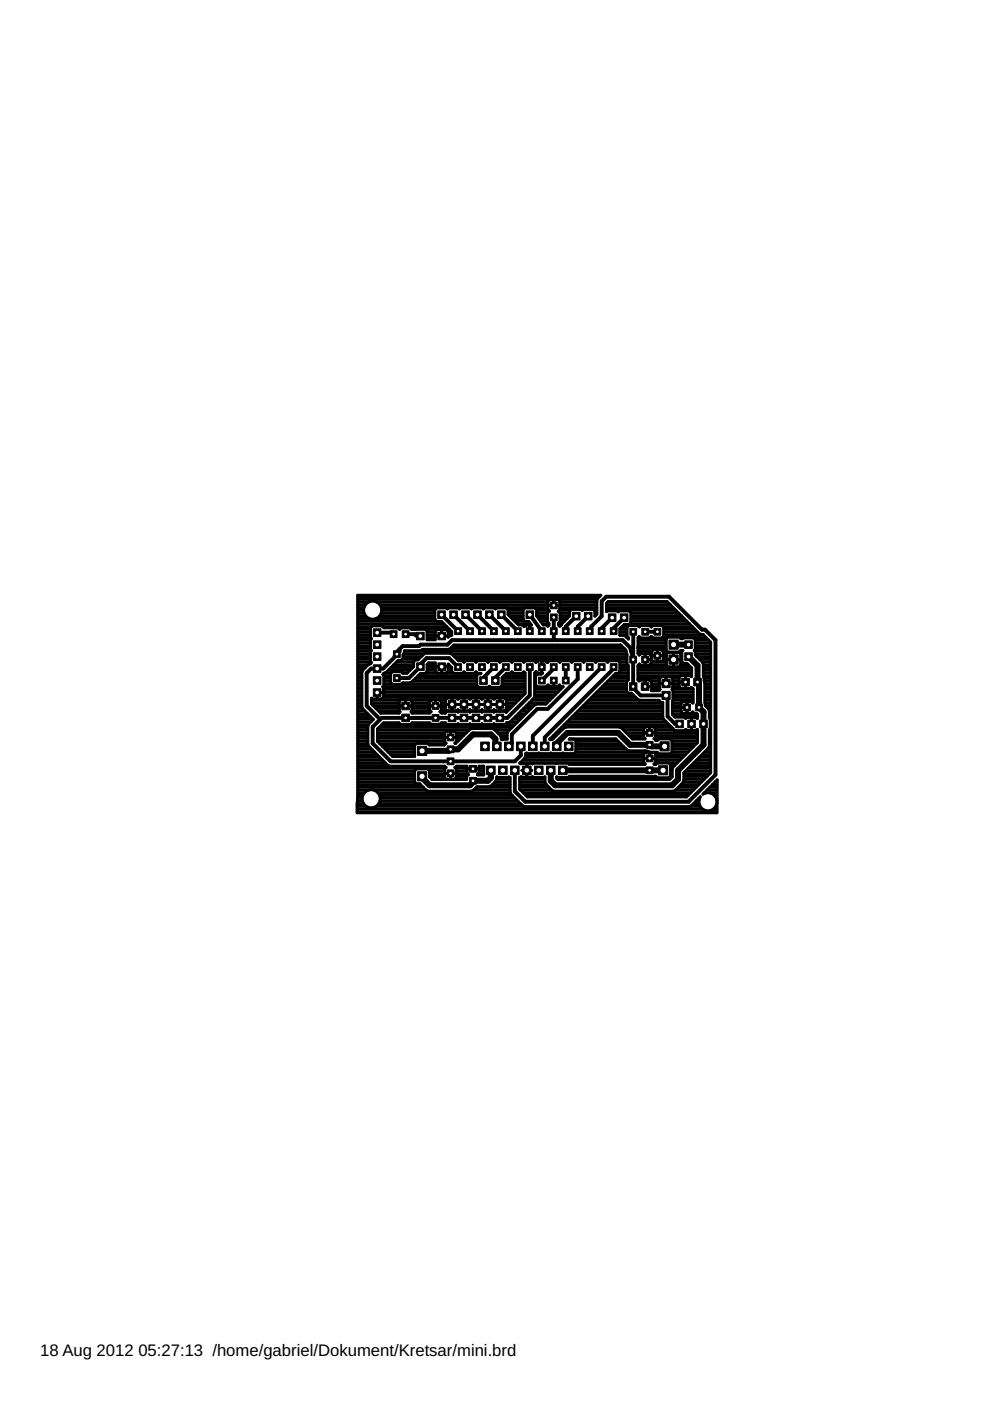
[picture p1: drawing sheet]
<svg xmlns="http://www.w3.org/2000/svg" width="210mm" height="297mm" viewBox="0 0 210 297" stroke-linecap="round" stroke-linejoin="round" font-family="sans-serif">
<defs><g id="words">
<g font-size="3.5">
<text x="8.5" y="287.5">18 Aug 2012</text>
<text x="29.3" y="287.5">05:27:13 /home/gabriel/Dokument/Kretsar/mini.brd</text>
</g>
</g></defs>
<g fill="none" stroke="#000" stroke-width=".83">
<path d="M80 134.1h3.1l.4 .4M84.1 138.9l-2.9 2.9h-2.5l-1 .9v7l2.9 2.8M84.7 137.6v.5l-1.1 1.1M86 134.5h1.9l.3 .3h1M89.1 134.9h.1M93.6 130.3l3.5 3.5M96.2 130.3l3.5 3.5M98.7 130.3l3.5 3.5M101.2 130.3l3.5 3.5M103.8 130.3l3.5 3.5M106.3 130.3l3.5 3.5M112.3 130.3l2.6 3.5v.3"/>
<path d="M117.4 131v4.4l.3 .3h14.3l1.6 1.6 .6 2.5M117.4 135.7h-21.6l-.9 1h-5.7l-.3 .3h-3.5l-1.6 1.6v.3M117.7 133.8h-.6l.3 .3M122.2 130.6l-2.2 2.3v.9M124.7 130.6l-2.2 2.3v.9M125 133.8l.3-.3v-.6l2.3-2.3v-3.1l.9-1h13.4l6.9 7h.7l2.2 2.2v28.6l-5.7 5.7h-34.6l-2.2-2.2v-4.5M129.8 131l-2.2 2.2v.6M132.3 131l-2.2 2.2v.6M134.2 139.8v6.1l1.6 1.5h5.7v4.5l1.6 1.6h1.3M134.3 133.9l-.1 5.9M134.3 139.5l-.1 .3M136.8 133.9h2.6"/>
<path d="M97.1 141.4l-1.9-1.9h-4.8l-1.3 1.3v.6l-2.4 2.4h-2.6M104.7 141.4l-2.2 2.3v.6M106 152.2l.3 .3h-.3M107.3 141.4l-2.3 2.3v.6M112.6 141.1l-.3 .3v6l-4.7 4.8h-26.7l-1.9 1.9v3.5l3.8 3.8h26.4l1.2-1.3v-1.9M117.4 141.4v.4l-2.5 2.5M120 141.4v3.2M122.5 141.4v2.6l-6.4 6.3h-2.2l-5.4 5.4v1.9l-.6 .6M127.6 141.4l-14.6 14.6v2.2M130.1 141.4v.4l-14.6 14.5v1.9"/>
</g>
<g fill="none" stroke="#000" stroke-width=".61">
<path d="M75.8 131.7h17.8l2.2 2.2v.8l-.5 .2-.3 .2v-1.1l-.3-.5h-1.9l-.5 .3v1.9h-1.7v-1.9l-.4-.4M75.8 127.1h50.8M75.8 133.4h2.7M75.8 139.8h2.7M75.8 139.2h2.7M75.8 138.6h2.7M75.8 138h2.8M75.8 137.5h2.7M75.8 136.9h2.7M75.8 136.3h2.7M75.8 135.7h2.7M75.8 135.2h2.7"/>
<path d="M75.8 134.6h2.7M75.8 134h2.7M75.8 132.9h3M75.8 132.3h18.3M75.8 131.1h2.5M75.8 130.5h1.7M75.8 130h1.4M75.8 129.4h1.3M75.8 128.8h1.4M75.8 128.2h1.6M75.8 127.7h2.4M75.8 126.5h51.3"/>
<path d="M79.8 131.1h12.4M79.9 127.7h36.3M80.5 130.5h11.7M80.6 128.2h35.6M80.8 130h11.4M80.9 128.8h35.3M80.9 129.4h11.3M81.2 132.9h13.5M81.4 133.1l-.4-.4h-2.1l-.4 .4v2.1l.3 .2-.3 .2v2.1l.3 .2-.3 .2v2.2l.3 .2-.7 .4-1.2 1.2-.2 .4v7.4l.2 .3 2.3 2.3-1.1 1-.1 .4v3.9l.1 .4 4.2 4.1 .3 .1h11.7l.3 .3M81.4 133.1h.1M81.4 133.1h3l.3 .3M84.7 133.4h.1"/>
<path d="M84.7 133.4l.3-.3h2l.2 .3h8.1M85.3 139.8h3.5M85.4 139.2h3.9M85.6 138.6h4.4M85.7 138l-.3 .8v.8l-.3 .4h-.7l-2.6 2.6-.4 .1-.2 .3 .2 .2v2.2l-.2 .2 .1 .3v1.9l-.4 .4h-1.8l-.3-.2v1.3l1.9 1.9h3.9l.2-.3-.2-.3v-1.8l.3-.4M85.7 138h3.3l.6-.3h5.5l.4-.2 .7-.8h35.4l1.1 1.1 .2 1.1M85.7 138h47.1M90.6 135.2h1.7M90.6 134.6h1.7M90.6 134h1.7M92.3 134.9h2.7M92.5 131.7l-.3-.3v-2.1l.3-.4h2.2l.2 .2 .2-.2h2.1l.2 .2 .2-.2h2.2l.2 .2 .2-.2h2.1l.2 .2 .2-.2h2.1l.2 .2 .2-.2h2.2l.3 .4v1l2.2 2.2h.9l.3 .4"/>
<path d="M93.6 133.5v1.4M93.6 134.6h.1M93.6 134h.1M95 134.6h.8M95 134h.8M95.5 137.5h36.9M95.7 138.6h37.2M95.7 137.2v.1M96.1 136.9h35.7M96.3 139.2h36.6M96.9 139.8h36M107.7 130h3.2"/>
<path d="M107.7 129.4h3.2M108 130.5h2.9M108.5 131.1h2.4M109.1 131.7h3l.6 .8h-1.2l-.4 .4M109.7 132.3h2.8M111.1 132.9h.1M112.3 132.5l.1 1.3M112.3 133.4h.1M112.3 132.9h.1M113.7 130.6v-1.3l-.3-.4h-2.1l-.4 .4v2.1l.4 .3M113.7 130.5h2.4M113.7 130h2.4"/>
<path d="M113.7 129.4h2.5M114.2 131.1h1.9M114.6 131.7h1.5M115 132.3h1.4M116.2 128.4h2.5M116.6 127.1l-.4 .5v1.6l.3 .4-.4 .3v2l.3 .3v.3l-.3 .3-.3-.3h-.6l-1.5-1.9M117.4 127.1v1.3M117.4 128.2h.1M117.4 127.7h.1M118.2 127.1l.5 .5-.1 1.8M118.4 129.6h.1M118.4 129.6l.3 .3v2l-.3 .3v.3l.3 .3 .3-.3"/>
<path d="M118.4 132.3h.7M118.6 129.4l-.2 .2M118.6 129.4h2.3M118.7 128.8h7.9M118.7 128.2h7.9M118.7 127.7h7.9M118.7 131.7h1M118.7 131.1h1.6M118.7 130.5h2.1M118.7 130h2.1M119 132.5h.1M119 132.5l1.8-1.9v-1l.3-.4h2.1l.2 .2 .3-.2h2.1l.3 .4v1l.5-.4v-2.9l.8-1.1h-51.6v42.8l-.1 1.4"/>
<path d="M123.4 129.4h.1M125.9 129.4h.7M126.1 130.5h.1M126.1 130h.5M128.6 129.4h14.7M128.6 128.8h14.1M128.6 128.2h13.6M128.8 127.7h12.8M131.4 133.4h1.5M131.4 134.6h1.5M131.4 134h1.5M131.9 132.9h1.2"/>
<path d="M132.9 135.1l.3 .4v-.3l-.3-.3v-1.9l.4-.4h1.9l.3 .3 .3-.3h2l.3 .3 .3-.3h2l.3 .4v1.9l-.3 .4h-2l-.3-.3-.3 .3h-2l-.3-.4-.2 .3v2.3M132.9 135.1l-.7-.4h-.8v-1.4l1-.9h1l.4-.4v-2.1l-.4-.4h-2.1l-.2 .3-.2-.3h-2.2l-.1 .2v-1.8l.3-.4h12.5l6.9 6.8 .8 .2 1.6 1.6v27.8l-5.1 5.1h-33.8l-1.6-1.7v-2.5l.3-.1h2.4l.2 .1 2.4-.1v1.1M132.9 135.2h.3M132.9 138.9v1.9l.3 .3v3M132.9 138.9h.1M133.5 132.3h12.7M133.8 131.7h11.8M133.8 131.1h11.2M133.8 130.5h10.7M133.8 130h10.1M135.3 138h2.9M135.3 137.5h.1"/>
<path d="M135.3 137.5v1.1l.3 .3M135.3 137.1h.1M135.3 137.5h5.9M135.3 136.9h5.9M135.3 136.3h5.9M135.3 135.7h5.9M135.3 138.6h.5M135.3 135.2h.4M135.4 132.9h.2M135.6 138.9h.1M136.8 138.6v2.5M136.8 139.8h1.2"/>
<path d="M136.8 139.8h.1M136.8 139.2h.1M136.8 138.6h.1M137.7 138.6l.3 .5-.1 1.8-.3 .2h-1.6l-.4-.3M137.7 138.6h-1.7l-.4 .3M137.7 138.6h.4M137.8 135.2h.5M138 132.9h.2M138 139.8h.1M138 139.2h.1M138.1 139h2.6M138.3 137.9l1.9-.1 .3 .2 .2 1.8-.3 .4-1.8 .1-.4-.2-.1-.3v-1.6z"/>
<path d="M139.4 137.8v2.5M139.4 139.8h.1M139.4 139.2h.1M139.4 138.6h.1M139.4 138h.1M140.4 135.2h1.1M140.6 132.9h6.2M140.6 138h.8M140.7 139.8h.6M140.7 139.2h.6M140.7 138.6h.6M140.7 133.4h6.6"/>
<path d="M140.7 134.6h8.4M140.7 134h7.2M141.3 139.9h3v1.1l-.5 .4-2.2-.1-.3-.4zM141.4 138.5l.4-.2 2.2 .1 .3 .4v1h-3zM142.8 138.3v3.1M142.8 139.8h.1M142.8 139.2h.1M142.8 138.6h.1M144.1 135.2h5.6M144.2 138h.5M144.3 138.6h.3M144.3 139.8h.3"/>
<path d="M144.3 139.2h.3M144.7 137.9h-.3l-.4 .3h-2.4l-.4-.3v-2.5l.4-.3h2.4l.4 .3h.3l.2-.1h2.1l.4 .3v2.1l-.2 .2 .2 .2v.8l1.5 1.5 .2 .5v2.5l.2 .2 .1 1.1v4.2l.1 .7 .7 .6 .2 .5v1.6l.2 .1v2.2l-.2 .1v3.5l-.2 .4-5.2 5.2v1.7a6.1 6.1 0 0 1-2.3 2.2h-25.2a4.5 4.5 0 0 1-2-1.9M144.7 137.9h.1M144.8 137.9l-.2 .2v2.2l.3 .3h.7l1 1v1.8l-.4-.2h-1.7l-.3 .2-.2 .3v1.9l.5 .4h1.7l.4-.2 .4 .2-.1 3M147.3 138h3.4M147.4 138.6h3.3M147.4 137.5h3.3M147.4 136.9h3.3M147.4 136.3h3.3M147.4 135.7h2.9M147.7 139.2h3M148.3 139.8h2.4"/>
<path d="M75.8 151.3h2.2M75.8 145.6h.9M75.8 148.4h.9M75.8 155.4h2.2M75.8 150.7h1.6M75.8 160h4.2M75.8 159.4h3.6M75.8 158.8h3M75.8 158.3h2.4M75.8 157.7h2.2M75.8 157.1h2.2M75.8 156.5h2.2"/>
<path d="M75.8 156h2.2M75.8 154.8h2.2M75.8 154.2h2.2M75.8 153.6h2.3M75.8 153.1h2.8M75.8 152.5h3.3M75.8 151.9h2.7M75.8 150.2h1.1M75.8 149.6h.9M75.8 149h.9M75.8 147.9h.9M75.8 147.3h.9"/>
<path d="M75.8 146.7h.9M75.8 146.1h.9M75.8 145h.9M75.8 144.4h.9M75.8 143.8h.9M75.8 143.3h.9M75.8 142.7h.9M75.8 142.1h1.1M75.8 141.5h1.7M75.8 140.9h2.3M75.8 140.4h2.8M78.8 148.4h6"/>
<path d="M78.8 149h5.8M79.1 149.6h5.5M79.7 150.2h4.9M80 147.9h.1M80 147.3h.1M80 155.4h14.3M80 157.1h14.3M80 156.5h14.3M80 156h14.3M80 154.8h19.4M80.3 150.7h4.4M80.3 154.2h28.3"/>
<path d="M80.5 157.7h7.7M80.9 153.6h28.3M81.1 158.3h6.8M81.2 145.6h20.1M81.3 147.9h29.2M81.3 146.8h-1.3v1.4M81.3 147.3h29.8M81.3 146.7h30M81.3 146.1h30M81.4 145h1.7M81.4 144.4h1.4M81.4 143.8h1.4"/>
<path d="M81.4 143.3h1.4M81.6 142.7h1.3M81.7 158.8h6.2M82.3 159.4h5.6M82.3 142.1h4.7M82.8 160h5.1M82.9 141.5h4.6M83.5 140.9h4.2M84.1 140.4h3.6M84.6 149.7h2.8M84.9 148.4l.2-.1h1.8l.2 .1M85.2 145h15.9"/>
<path d="M85.3 142.7h1.1M86 148.4h.1M86 148.3v1.4M86 149.6h.1M86 149h.1M87.1 148.4l.3 .4v1.8l-.3 .3 .3 .3h3.7l.3-.3M87.2 148.4h4.2M87.3 150.7h3.9M87.4 150.2h3.7M87.4 149.6h3.7M87.4 149h3.7M87.5 144.4h13.6"/>
<path d="M87.6 144.3v.1M88.1 143.8h13M88.6 143.3h12.5M90.3 142.7h2.3M90.6 142.1h1.7M90.6 141.5h1.7M90.6 140.9h1.7M90.8 157.7h3.6M91.1 149.7h2.5M91.4 150.9h.1M91.4 148.4h1.7l.4 .2 .1 .3v1.6l-.3 .4M91.4 148.4l-.3 .5v1.6l.3 .4"/>
<path d="M92.3 141.4h2.7M92.4 148.4v1.3M92.4 149.6h.1M92.4 149h.1M93.3 150.9h.1M93.3 148.4h1.2M93.5 150.7h14.1M93.6 150.2h.9M93.6 149.6h.9M93.6 149h.9M93.6 141.4v1.3M93.6 142.7h.1"/>
<path d="M93.6 142.1h.1M93.6 141.5h.1M94.3 157.1v-1.7l.4-.3h1.6l.4 .2 .1 .3v1.5M94.3 156.3h2.5M94.3 157.1l.3 .5M94.5 149.4h12.9M94.6 157.6h.1M94.7 142.7h1.4M95 142.1h.8M95 141.5h.8M95 140.9h.2M95.5 155.1v1.3"/>
<path d="M95.5 155.4h.1M95.5 156h.1M95.8 141.5v.9l.3 .3h2l.3-.3 .3 .3h1.9l.3-.3 .3 .3h.8l-.6 .2-.3 .3v2.2l.3 .3h2.2l.2-.2 .2 .2h2.1l.3-.3v-1.7l1-1h.8l.3-.3 .3 .3h2l.3-.3 .2 .3v4.3l-4 4.1-.2-.3h-2.2l-.2 .2-.2-.2h-2.1l-.2 .2-.2-.2h-2.2l-.1 .2-.3-.2h-2.1l-.2 .2-.2-.2h-2.1l-.4 .4h-.8l-.3-.3M95.8 141.5l-.8-.7v1.4l-.2 .4-2.2 .1-.3-.5v-1.7h-1.4l-.3 .3v1.6l-.4 .4h-1l-1.6 1.5M95.8 148v2.7M95.8 148.4h.1M95.8 150.2h.1M95.8 149.6h.1M95.8 149h.1M96.5 157.6h.1M96.6 157.6h.1M96.7 150.7l.4-.2 .4 .2"/>
<path d="M96.7 155.4h2.1M96.8 157.1l-.3 .5M96.8 157.1h.3M96.8 156.5h.9M96.8 156h1.5M97.1 148.2l-.4-.2h-1.7l-.4 .2-.1 2 .1 .3 .4 .2M97.1 148.2l.4-.2h1.8l.4 .2M97.1 148.2h.1M98.1 142.7h.5M98.3 140.4h.1M98.4 148v2.7M98.4 148.4h.1"/>
<path d="M98.4 150.2h.1M98.4 149.6h.1M98.4 149h.1M99.3 150.7l.4-.2 .3 .2M99.7 148.2l.3-.2h1.8l.4 .2M99.7 148.2h.1M100.7 142.7h.5M100.9 140.4h.1M100.9 148v2.7M100.9 148.4h.1M100.9 150.2h.1M100.9 149.6h.1"/>
<path d="M100.9 149h.1M101.8 150.7l.4-.2 .4 .2M102.2 148.2l.4-.2h1.7l.4 .2M102.2 148.2h.1M103.4 140.4h.1M103.4 148v2.7M103.4 148.4h.1M103.4 150.2h.1M103.4 149.6h.1M103.4 149h.1M103.7 145.6h.1M104.3 150.7l.4-.2 .4 .2"/>
<path d="M104.7 148.2l.4-.2h1.8l.4 .2 .1 2-.3 .4-.2 .1M104.7 148.2h.1M104.9 154.8h3.1M105.5 155.4h2.1M105.9 140.4h.1M106 148v2.7M106 148.4h.1M106 150.2h.1M106 149.6h.1M106 149h.1M106.1 156l-1.3-1.3-.5-.2h-4.3l-.4 .2-3 2.9M106.1 156h1.4"/>
<path d="M106.2 145.6h5.1M106.3 156.5h1.2M106.4 145h4.9M106.4 144.4h4.9M106.4 143.8h4.9M106.9 143.3h4.4M107.4 148.4h2.5M107.4 150.2h.8M107.4 149.6h1.4M107.4 149h1.9M108.2 153.1h1.5M108.3 142.7h.5"/>
<path d="M108.5 140.4h.1M108.7 152.5h1.6M109.3 151.9h1.6M109.9 151.3h1.6M110.5 150.7h1.6M110.8 142.7h.5M111 140.4h.1M111 150.2h1.6M111.4 160h25.1M111.6 149.6h1.6M112.2 149h3.8M112.8 148.4h3.8"/>
<path d="M113.3 147.9h3.9M113.3 145.6h.6M113.3 147.3h4.4M113.3 146.7h5M113.3 146.1h5.6M113.3 145h.3M113.3 144.4h.3M113.3 143.8h.3M113.3 143.3h.3M113.4 142.7h.6M113.6 140.4h.1M113.6 142.4l-.3 .3v5l-.1 .3-5.1 5.1-.7 .1-.3 .4h-2.2l-.2-.2-.2 .2h-2.1l-.2-.2-.2 .2h-2.2l-.1-.2-.3 .2h-2.1l-.2-.2-.2 .2h-2.1l-.4-.4h-.8l-.3 .3h-1.9l-.3-.3h-3.7l-.4 .4h-2.1l-.3-.4h-3.3l-1.3 1.3v2.7l3.2 3.2h4.7v-2.4l.4-.4h2.4l.3 .4h3.2l.4-.4"/>
<path d="M113.6 140.5h.1M113.6 142.4h.1M113.6 142.4l.5 .3h.9l-.2 .3h-.9l-.3 .3v1.9l.3 .4h1.9l.4-.4M113.6 140.5l-.3-.4h-1.9l-.3 .3-.3-.3h-2l-.3 .3-.3-.3h-1.9l-.3 .3-.3-.3h-1.9l-.4 .3-.3-.3h-1.9l-.3 .3-.3-.3h-1.9l-.3 .3-.3-.3h-.9l-1.4-1.4-.4-.2h-5.2l-.3 .2-1.3 1.2h-.5l-.4 .4v1l-1.4 1.4h-.9l-.3-.3h-1.9l-.4 .4v1.9l.4 .4h1.9l.3-.3h1.5l.7-.5M114.9 140.2v2.5M114.9 141.4h.1M114.9 142.7h.1M114.9 142.1h.1M114.9 141.5h.1M114.9 140.9h.1M114.9 140.4h.1M115.9 145.6h3.1"/>
<path d="M116 140.4h.2M116 140.4l.1 .1M116 140.4l-.3-.2h-1.6l-.5 .3M116.1 140.5l.4-.4h1.9l.3 .3 .3-.3h1.9l.3 .3 .3-.3h2l.3 .3 .3-.3h1.9l.3 .3 .3-.3h1.9l.3 .3 .4-.3h1.9l.3 .4v1.9l-.3 .3h-.6l-14 14h.7l2.4-2.4 .4-.1h11.3l.5 .1 2.3 2.4 2.7-.1M116.1 140.5h.1M116.2 145.2h.1M116.2 145.2l.4 .4M116.8 156.5h.6M117.3 156h.7M117.4 144.3v1.3M117.4 144.3h.1M117.4 145h.1"/>
<path d="M117.4 144.4h.1M117.9 155.4h.6M118.5 154.8h.6M118.6 140.4h.1M118.6 145.2l.4 .4h.4l-3.7 3.7h-2l-.4 .2-5.6 5.6-.2 .4v1.2h-1.2l-.2-.7M118.6 145.2l-.4 .4M118.6 145.2h.1M119.1 154.2h.7M119.6 153.6h22.3M120.2 153.1h21.1M120.8 152.5h19.9M121.2 140.4h.1"/>
<path d="M121.4 151.9h19.1M121.9 151.3h18.6M122.1 157.1l-.3-.4h-1.1l9.9-.1 2.3 2.4 .4 .2h3.4l1.1 .3M122.1 157.1v2.3l-.3 .4h-2.4l-.1-.2-.1 .2h-2.3l-.1-.2-.1 .2h-2.3l-.2-.2-.1 .2h-2.3l-.1-.2-.3 .2-.1 .9-1.1 1.1 .3 .2h2.4l.2-.2h7.4l.2 .3 16.1-.1M122.1 159.4h15.5M122.1 158.8h10.7M122.1 158.3h10.1M122.1 157.7h9.5M122.1 157.1h8.9M122.5 150.7h18M123.1 150.2h17.4M123.7 149.6h16.8"/>
<path d="M123.7 140.4h.1M124.3 149h16.2M124.8 148.4h10.8M125.4 147.9h9.4M126 147.3h8.2M126.2 140.4h.2M126.6 146.7h6.3M127.1 146.1h5.7M127.7 145.6h5.1M128.3 145h4.5M128.8 140.4h.1M128.9 144.4h4"/>
<path d="M129.5 143.8h3.7M130 143.3h3.2M131.1 142.7h2.1M131.3 140.4h1.6M131.4 142.1h1.8M131.4 141.5h1.8M131.4 140.9h1.7M131.5 154.2h5.2M132.2 154.8h4.3M132.8 155.4h15.1M133.2 144.1h.1M133.2 144.1l-.4 .4v2.1l.4 .4h.7l1.1 1"/>
<path d="M133.4 156h3.1M134 156.5h2.7M135 148l.6 .5h4.1l.4 .4h.4v3.2l.2 .4 2.3 2.4h2.1l.3-.2 .3 .2 2.2-.2v2.7l-5.2 5.2-.2 .5v1.6l-.5 .5h-23.8l-.2-.2v-.3M135 148v.1M135.3 143.8h4.5M135.3 143.3h9.1M135.3 142.7h11.3M135.3 142.1h11.3M135.3 141.5h11.2M135.4 140.9h.3M135.6 140.8l-.3 .3v3l.2 .3 .4-.2h1.7l.3 .1 .2 .4v1.8h1.6l.2-.3M135.6 140.8h.1"/>
<path d="M136.5 160v1.7M136.7 156.5l.1 .1M136.8 156.6h.1M136.8 145.6h3M136.8 144.2v1.4M136.8 145h.1M136.8 144.4h.1M136.8 140.9h.1M136.8 140.4h.1M137.7 154.1v1.3M137.7 159.5v1.3M137.7 160h.1"/>
<path d="M137.7 154.8h.1M137.7 154.2h.1M137.9 140.9h3.4M138 144.4h1.8M138 140.4h3.3M138.1 146.1h1.8M138.1 145h1.7M138.5 159.5l.3 .1 .2 .4M138.7 156.6h.1M138.7 156.6l.3 .4h.4l.3-.3h2.4l.4 .3v2.5l-.4 .3h-2.4l-.3-.3h-2.5l-.2 .1-.2 .4M138.8 154.2h3.6M138.8 154.2l.2 .4v1.6l-.2 .3"/>
<path d="M138.8 154.2l-.3-.1h-1.6l-.3 .2-.1 1.9 .2 .3M138.8 156.5l-.1 .1M138.8 156.5h9.1M139 160v1.6l-.3 .4M139 160h6.3M139 156h8.9M139 154.8h3.9M139.8 144.9h2.8M139.9 146.1l-.1-2.1 .5-.5h1.9l.3 .2v2.4M139.9 146.1v.1M141.2 143.5v1.4M141.2 144.4h.1"/>
<path d="M141.2 143.8h.1M142.5 159.4h3.4M142.5 158.8h4M142.5 158.3h4.6M142.5 157.7h5.1M142.5 157.1h5.4M142.5 146.1h4.5M142.5 146.1l.2 .2-.1 5.2 .5 .6h2l.3 .2 .3-.2 2.2 .2v-.8l-.1-.2h-5.2M142.6 150.7h1.8M142.6 150.2h1.8M142.6 149.6h1.8M142.6 149h1.9"/>
<path d="M142.6 143.8h1.4M142.6 145.6h1.4M142.6 145h1.4M142.6 144.4h1.4M142.7 148.4h4.3M142.7 147.9h4.3M142.7 147.3h4.3M142.7 146.7h4.3M142.8 140.9h.1M142.8 140.4h.1M143 151.9h4.9M144 144.6h1.4"/>
<path d="M144.3 140.9h1.7M144.3 140.4h.4M144.4 150h1.3M144.4 150.8l.1 .2 .4 .3h1.6l.4-.4M144.4 149.1v1.7M145.2 154.8h.4M145.4 143.2v2.8M145.4 145.6h.1M145.4 145h.1M145.4 144.4h.1M145.4 143.8h.1M145.4 143.3h.1"/>
<path d="M145.7 148.7v2.6M145.7 150.7h.1M145.7 150.2h.1M145.7 149.6h.1M145.7 149h.1M146.2 143.3h.4M146.6 152.1v2.8M146.6 153.5h.1M146.6 154.8h.1M146.6 154.2h.1M146.6 153.6h.1M146.6 153.1h.1"/>
<path d="M146.6 152.5h.1M146.9 149v.1M146.9 150.9v.1M146.9 149.1l-.4-.4h-1.6l-.5 .4M146.9 151l.3 .3M147.7 154.8h.2M148.8 160h1.9M148.9 140.4h1.8M149.1 143.3h1.6M149.1 142.7h1.6M149.1 142.1h1.6M149.1 141.5h1.6"/>
<path d="M149.1 140.9h1.6M149.3 143.8h1.4M149.3 144.4h1.4M149.4 159.4h1.3M149.4 145.6h1.3M149.4 148.4h1.3M149.4 147.9h1.3M149.4 147.3h1.3M149.4 146.7h1.3M149.4 146.1h1.3M149.4 145h1.3M149.5 149h1.2"/>
<path d="M149.6 149.6h1.1M150 158.8h.7M150.1 150.2h.6M150.3 158.3h.4M150.4 151.3h.3M150.4 155.4h.3M150.4 150.7h.3M150.4 157.7h.3M150.4 157.1h.3M150.4 156.5h.3M150.4 156h.3M150.4 154.8h.3"/>
<path d="M150.4 151.9h.3M150.6 154.2h.1M150.6 153.6h.1M150.6 153.1h.1M150.6 152.5h.1M75.7 172.1h76.3M75.7 171.6h73.3M75.7 171h1.9M75.7 170.4h1.4M75.8 169.8h1M75.8 169.2h1M75.8 164.6h12.1"/>
<path d="M75.8 168.1h1.5M75.8 165.2h12.1M75.8 168.7h1.1M75.8 167.5h2.4M75.8 166.9h13.9M75.8 166.3h13.4M75.8 165.8h12.1M75.8 164h12.1M75.8 163.5h12.1M75.8 162.9h18.6M75.8 162.3h6.5M75.8 161.7h5.9"/>
<path d="M75.8 161.2h5.3M75.8 160.6h4.7M77.1 170.4a1.94 1.94 0 0 1 1.6-3 1.94 1.94 0 0 1 1.6 3M77.1 170.4l.5 .6M77.6 171l.7 .3h.8l.7-.3M79.2 167.5h11.1M79.8 171h31.3M80.1 168.1h28.1M80.3 170.4l-.5 .6M80.3 170.4h30.1M80.5 168.7h28.1M80.6 169.8h29.2"/>
<path d="M80.6 169.2h28.6M91.1 164.6h3.2M91.1 164h3.2M91.1 163.5h3.2M91.5 165.2h3.1M94.3 164h2.5M94.6 162.7h.1M94.6 162.7l-.3 .3v1.7l.2 .4 .2 .1h1.6l.4-.2 .1-.3v-1.5l-.3-.5M95.5 164v1.2M95.5 164.6h.1M95.5 164h.1M96.4 165.2h2.6"/>
<path d="M96.5 162.7h.1M96.5 162.7l.3-.3h2.2l.1 1.7M96.6 162.9h2.4M96.8 164.6h2.2M96.8 164h2.3M96.8 163.5h2.2M99 163h2.6M99.1 164.1l.2 .1M99.3 164.2h.1M99.3 164.2l-.3 .4v.6h-7.4l-.5-.5v-1.3l-.4-.4h-2.4l-.4 .4v2.4M100.3 163h.1M100.4 167.5h7.8"/>
<path d="M101 166.9h7.2M101.2 164.2h.1M101.4 164.1l-.2 .1M101.4 164.1l.2-1.7h1v1.9l-1.4-.1M101.5 164h1.1M101.6 163.5h1M101.6 162.9h1M104.4 166.3h3.8M105 165.8h3.2M105.3 165.2h2.9M105.3 164.7a2.12 2.12 0 0 1-1.6 2.1l-2.7 .1-.6 .7-.5 .1h-9.1l-.4-.1-1.4-1.4h-.7l-.4-.4M105.3 164.7l2.9 .1v3.2l.1 .3 2.5 2.5 .4 .2h35l.4-.2 1.9-1.9a1.95 1.95 0 0 0 .7 2.8 1.95 1.95 0 0 0 2.7-1.1 1.95 1.95 0 0 0-1.4-2.5"/>
<path d="M105.3 164.7h.1M110.2 165.2h5.3M110.2 166.9h6.2M110.2 166.3h5.6M110.2 165.8h5.3M110.3 161.7h26.2M110.3 167.5h6.7M110.7 163.3h2M110.9 161.2h25.6M110.9 168.1h35.6M111.4 160.6h25.1M111.5 168.7h34.4"/>
<path d="M111.7 161.9v2.9M111.7 164.6h.1M111.7 164h.1M111.7 163.5h.1M111.7 162.9h.1M111.7 162.3h.1M118 164.7h.1M118.2 165.2h23.8M120.7 164.6h18.4M136.5 160.8h2.5M136.5 161.7l.3 .3M136.8 164.6h-16.1l-.2 .2-2.5-.1"/>
<path d="M136.8 162h.1M137.7 160.6h.1M138.7 162h.1M138.7 162l.3 .1 .4-.3h2.4l.4 .3v2.4l-.4 .4h-2.4l-.4-.3h-.3M138.9 161.7h4.7M139 161.2h5.2M139 160.6h5.8M142.1 164.6h.4M142.2 164h.3M142.2 163.5h.3M142.2 162.9h.4M142.2 162.3h.8"/>
<path d="M143.2 167.5h3.8M143.8 166.9h3.8M144.4 166.3h3.8M144.9 165.8h3.9M145 164.6h4.9M145 165.2h4.4M145 164h5.5M145.4 163.5h5.3M145.9 162.9h4.8M146.2 171h2.2M146.5 162.3h4.2M147 170.4h1.2"/>
<path d="M147.1 161.7h3.6M147.6 169.8h.6M147.7 161.2h3M148.2 169.2h.2M148.3 160.6h2.4M149.3 168.1h2.7M149.7 168.1l-.7 .3 3.1-3.1-.1 7h-76.3v-1.9M149.9 167.5h2.1M150.5 166.9h1.5M151 166.3h1.1M151.2 171.6h.8M151.5 168.7h.5"/>
<path d="M151.6 165.8h.5M151.8 171h.2M151.8 169.2h.2M152 170.4h.1M152 169.8h.1"/>
<circle cx="79" cy="129.4" r="1.94"/>
</g>
<path d="M142.8 136.7h3.2M146 139.2l1.9 1.9v3.5l.3 .3v5.1l1 .9v7l-5.4 5.4v1.9l-1.3 1.3h-24.8l-.9-1v-2.2M105.3 158.6v-.4l-.3-.3v-1.2l-.9-1h-3.8l-3.2 3.2h-1.6l-.3 .3h-5.7M118 158.2v-.6l2.3-2.2h10.8l2.5 2.5h4.1l.3 .3h2.9M89.5 164.6v.3l1.6 1.6h8.6l.9-1M104.1 163.3v1.6l-.7 .6h-3.1M119.3 163.3h21.3" fill="none" stroke="#000" stroke-width="1.3"/>
<path d="M96.4 140.7h1.4v1.5h-1.4z" fill="#000" stroke="#000" stroke-width=".21"/>
<circle cx="97.1" cy="141.4" r=".4" fill="#fff" stroke="#000" stroke-width=".21"/>
<path d="M98.9 140.7h1.5v1.5h-1.5z" fill="#000" stroke="#000" stroke-width=".21"/>
<circle cx="99.7" cy="141.4" r=".4" fill="#fff" stroke="#000" stroke-width=".21"/>
<path d="M101.5 140.7h1.4v1.5h-1.4z" fill="#000" stroke="#000" stroke-width=".21"/>
<circle cx="102.2" cy="141.4" r=".4" fill="#fff" stroke="#000" stroke-width=".21"/>
<path d="M104 140.7h1.4v1.5h-1.4z" fill="#000" stroke="#000" stroke-width=".21"/>
<circle cx="104.7" cy="141.4" r=".4" fill="#fff" stroke="#000" stroke-width=".21"/>
<path d="M106.5 140.7h1.5v1.5h-1.5z" fill="#000" stroke="#000" stroke-width=".21"/>
<circle cx="107.3" cy="141.4" r=".4" fill="#fff" stroke="#000" stroke-width=".21"/>
<path d="M109.1 140.7h1.4v1.5h-1.4z" fill="#000" stroke="#000" stroke-width=".21"/>
<circle cx="109.8" cy="141.4" r=".4" fill="#fff" stroke="#000" stroke-width=".21"/>
<path d="M111.6 140.7h1.5v1.5h-1.5z" fill="#000" stroke="#000" stroke-width=".21"/>
<circle cx="112.3" cy="141.4" r=".4" fill="#fff" stroke="#000" stroke-width=".21"/>
<path d="M114.2 140.7h1.4v1.5h-1.4z" fill="#000" stroke="#000" stroke-width=".21"/>
<circle cx="114.9" cy="141.4" r=".4" fill="#fff" stroke="#000" stroke-width=".21"/>
<path d="M116.7 140.7h1.4v1.5h-1.4z" fill="#000" stroke="#000" stroke-width=".21"/>
<circle cx="117.4" cy="141.4" r=".4" fill="#fff" stroke="#000" stroke-width=".21"/>
<path d="M119.2 140.7h1.5v1.5h-1.5z" fill="#000" stroke="#000" stroke-width=".21"/>
<circle cx="120" cy="141.4" r=".4" fill="#fff" stroke="#000" stroke-width=".21"/>
<path d="M121.8 140.7h1.4v1.5h-1.4z" fill="#000" stroke="#000" stroke-width=".21"/>
<circle cx="122.5" cy="141.4" r=".4" fill="#fff" stroke="#000" stroke-width=".21"/>
<path d="M124.3 140.7h1.5v1.5h-1.5z" fill="#000" stroke="#000" stroke-width=".21"/>
<circle cx="125" cy="141.4" r=".4" fill="#fff" stroke="#000" stroke-width=".21"/>
<path d="M126.9 140.7h1.4v1.5h-1.4z" fill="#000" stroke="#000" stroke-width=".21"/>
<circle cx="127.6" cy="141.4" r=".4" fill="#fff" stroke="#000" stroke-width=".21"/>
<path d="M129.4 140.7h1.4v1.5h-1.4z" fill="#000" stroke="#000" stroke-width=".21"/>
<circle cx="130.1" cy="141.4" r=".4" fill="#fff" stroke="#000" stroke-width=".21"/>
<path d="M129.4 133.1h1.4v1.4h-1.4z" fill="#000" stroke="#000" stroke-width=".21"/>
<circle cx="130.1" cy="133.8" r=".4" fill="#fff" stroke="#000" stroke-width=".21"/>
<path d="M126.9 133.1h1.4v1.4h-1.4z" fill="#000" stroke="#000" stroke-width=".21"/>
<circle cx="127.6" cy="133.8" r=".4" fill="#fff" stroke="#000" stroke-width=".21"/>
<path d="M124.3 133.1h1.5v1.4h-1.5z" fill="#000" stroke="#000" stroke-width=".21"/>
<circle cx="125" cy="133.8" r=".4" fill="#fff" stroke="#000" stroke-width=".21"/>
<path d="M121.8 133.1h1.4v1.4h-1.4z" fill="#000" stroke="#000" stroke-width=".21"/>
<circle cx="122.5" cy="133.8" r=".4" fill="#fff" stroke="#000" stroke-width=".21"/>
<path d="M119.2 133.1h1.5v1.4h-1.5z" fill="#000" stroke="#000" stroke-width=".21"/>
<circle cx="120" cy="133.8" r=".4" fill="#fff" stroke="#000" stroke-width=".21"/>
<path d="M116.7 133.1h1.4v1.4h-1.4z" fill="#000" stroke="#000" stroke-width=".21"/>
<circle cx="117.4" cy="133.8" r=".4" fill="#fff" stroke="#000" stroke-width=".21"/>
<path d="M114.2 133.1h1.4v1.4h-1.4z" fill="#000" stroke="#000" stroke-width=".21"/>
<circle cx="114.9" cy="133.8" r=".4" fill="#fff" stroke="#000" stroke-width=".21"/>
<path d="M111.6 133.1h1.5v1.4h-1.5z" fill="#000" stroke="#000" stroke-width=".21"/>
<circle cx="112.3" cy="133.8" r=".4" fill="#fff" stroke="#000" stroke-width=".21"/>
<path d="M109.1 133.1h1.4v1.4h-1.4z" fill="#000" stroke="#000" stroke-width=".21"/>
<circle cx="109.8" cy="133.8" r=".4" fill="#fff" stroke="#000" stroke-width=".21"/>
<path d="M106.5 133.1h1.5v1.4h-1.5z" fill="#000" stroke="#000" stroke-width=".21"/>
<circle cx="107.3" cy="133.8" r=".4" fill="#fff" stroke="#000" stroke-width=".21"/>
<path d="M104 133.1h1.4v1.4h-1.4z" fill="#000" stroke="#000" stroke-width=".21"/>
<circle cx="104.7" cy="133.8" r=".4" fill="#fff" stroke="#000" stroke-width=".21"/>
<path d="M101.5 133.1h1.4v1.4h-1.4z" fill="#000" stroke="#000" stroke-width=".21"/>
<circle cx="102.2" cy="133.8" r=".4" fill="#fff" stroke="#000" stroke-width=".21"/>
<path d="M98.9 133.1h1.5v1.4h-1.5z" fill="#000" stroke="#000" stroke-width=".21"/>
<circle cx="99.7" cy="133.8" r=".4" fill="#fff" stroke="#000" stroke-width=".21"/>
<path d="M96.4 133.1h1.4v1.4h-1.4z" fill="#000" stroke="#000" stroke-width=".21"/>
<circle cx="97.1" cy="133.8" r=".4" fill="#fff" stroke="#000" stroke-width=".21"/>
<path d="M83.4 143h1.5v1.5h-1.5z" fill="#000" stroke="#000" stroke-width=".21"/>
<circle cx="84.1" cy="143.8" r=".4" fill="#fff" stroke="#000" stroke-width=".21"/>
<path d="M83.4 138h1.5v1.4h-1.5z" fill="#000" stroke="#000" stroke-width=".21"/>
<circle cx="84.1" cy="138.7" r=".4" fill="#fff" stroke="#000" stroke-width=".21"/>
<path d="M116.7 130.2h1.4v1.4h-1.4z" fill="#000" stroke="#000" stroke-width=".21"/>
<circle cx="117.4" cy="130.9" r=".4" fill="#fff" stroke="#000" stroke-width=".21"/>
<path d="M116.7 127.6h1.4v1.5h-1.4z" fill="#000" stroke="#000" stroke-width=".21"/>
<circle cx="117.4" cy="128.4" r=".4" fill="#fff" stroke="#000" stroke-width=".21"/>
<path d="M144.5 143.8h1.7v1.6h-1.7z" fill="#000" stroke="#000" stroke-width=".21"/>
<circle cx="145.4" cy="144.6" r=".4" fill="#fff" stroke="#000" stroke-width=".21"/>
<path d="M147.1 143.8h1.6v1.6h-1.6z" fill="#000" stroke="#000" stroke-width=".21"/>
<circle cx="147.9" cy="144.6" r=".4" fill="#fff" stroke="#000" stroke-width=".21"/>
<path d="M136 144.8h1.6v1.6h-1.6z" fill="#000" stroke="#000" stroke-width=".21"/>
<circle cx="136.8" cy="145.6" r=".4" fill="#fff" stroke="#000" stroke-width=".21"/>
<path d="M133.4 144.8h1.6v1.6h-1.6z" fill="#000" stroke="#000" stroke-width=".21"/>
<circle cx="134.2" cy="145.6" r=".4" fill="#fff" stroke="#000" stroke-width=".21"/>
<path d="M138.7 133.2h1.4v1.5h-1.4z" fill="#000" stroke="#000" stroke-width=".21"/>
<circle cx="139.4" cy="133.9" r=".4" fill="#fff" stroke="#000" stroke-width=".21"/>
<path d="M138.7 138.3h1.4v1.4h-1.4z" fill="#000" stroke="#000" stroke-width=".21"/>
<circle cx="139.4" cy="139" r=".4" fill="#fff" stroke="#000" stroke-width=".21"/>
<path d="M92.8 134h1.6v1.7h-1.6z" fill="#000" stroke="#000" stroke-width=".21"/>
<circle cx="93.6" cy="134.9" r=".51" fill="#fff" stroke="#000" stroke-width=".21"/>
<path d="M88.3 134h1.6v1.7h-1.6z" fill="#000" stroke="#000" stroke-width=".21"/>
<circle cx="89.1" cy="134.9" r=".51" fill="#fff" stroke="#000" stroke-width=".21"/>
<path d="M92.8 140.5h1.6v1.7h-1.6z" fill="#000" stroke="#000" stroke-width=".21"/>
<circle cx="93.6" cy="141.4" r=".51" fill="#fff" stroke="#000" stroke-width=".21"/>
<path d="M88.3 140.5h1.6v1.7h-1.6z" fill="#000" stroke="#000" stroke-width=".21"/>
<circle cx="89.1" cy="141.4" r=".51" fill="#fff" stroke="#000" stroke-width=".21"/>
<path d="M133.5 133.2h1.5v1.5h-1.5z" fill="#000" stroke="#000" stroke-width=".21"/>
<circle cx="134.3" cy="133.9" r=".4" fill="#fff" stroke="#000" stroke-width=".21"/>
<path d="M136.1 133.2h1.4v1.5h-1.4z" fill="#000" stroke="#000" stroke-width=".21"/>
<circle cx="136.8" cy="133.9" r=".4" fill="#fff" stroke="#000" stroke-width=".21"/>
<path d="M148.4 152.7h1.6v1.6h-1.6z" fill="#000" stroke="#000" stroke-width=".21"/>
<circle cx="149.2" cy="153.5" r=".51" fill="#fff" stroke="#000" stroke-width=".21"/>
<path d="M145.8 152.7h1.6v1.6h-1.6z" fill="#000" stroke="#000" stroke-width=".21"/>
<circle cx="146.6" cy="153.5" r=".51" fill="#fff" stroke="#000" stroke-width=".21"/>
<path d="M143.3 152.7h1.6v1.6h-1.6z" fill="#000" stroke="#000" stroke-width=".21"/>
<circle cx="144.1" cy="153.5" r=".51" fill="#fff" stroke="#000" stroke-width=".21"/>
<path d="M119.2 143.6h1.5v1.4h-1.5z" fill="#000" stroke="#000" stroke-width=".21"/>
<circle cx="120" cy="144.3" r=".4" fill="#fff" stroke="#000" stroke-width=".21"/>
<path d="M116.7 143.6h1.4v1.4h-1.4z" fill="#000" stroke="#000" stroke-width=".21"/>
<circle cx="117.4" cy="144.3" r=".4" fill="#fff" stroke="#000" stroke-width=".21"/>
<path d="M114.2 143.6h1.4v1.4h-1.4z" fill="#000" stroke="#000" stroke-width=".21"/>
<circle cx="114.9" cy="144.3" r=".4" fill="#fff" stroke="#000" stroke-width=".21"/>
<path d="M79.2 146h1.6v1.6h-1.6z" fill="#000" stroke="#000" stroke-width=".21"/>
<circle cx="80" cy="146.8" r=".51" fill="#fff" stroke="#000" stroke-width=".21"/>
<path d="M79.2 143.5h1.6v1.6h-1.6z" fill="#000" stroke="#000" stroke-width=".21"/>
<circle cx="80" cy="144.3" r=".51" fill="#fff" stroke="#000" stroke-width=".21"/>
<path d="M79.2 140.9h1.6v1.7h-1.6z" fill="#000" stroke="#000" stroke-width=".21"/>
<circle cx="80" cy="141.8" r=".51" fill="#fff" stroke="#000" stroke-width=".21"/>
<path d="M79.2 138.4h1.6v1.6h-1.6z" fill="#000" stroke="#000" stroke-width=".21"/>
<circle cx="80" cy="139.2" r=".51" fill="#fff" stroke="#000" stroke-width=".21"/>
<path d="M79.2 135.9h1.6v1.6h-1.6z" fill="#000" stroke="#000" stroke-width=".21"/>
<circle cx="80" cy="136.7" r=".51" fill="#fff" stroke="#000" stroke-width=".21"/>
<path d="M79.2 133.3h1.6v1.6h-1.6z" fill="#000" stroke="#000" stroke-width=".21"/>
<circle cx="80" cy="134.1" r=".51" fill="#fff" stroke="#000" stroke-width=".21"/>
<path d="M82.7 133.7h1.5v1.5h-1.5z" fill="#000" stroke="#000" stroke-width=".21"/>
<circle cx="83.5" cy="134.5" r=".4" fill="#fff" stroke="#000" stroke-width=".21"/>
<path d="M85.3 133.7h1.4v1.5h-1.4z" fill="#000" stroke="#000" stroke-width=".21"/>
<circle cx="86" cy="134.5" r=".4" fill="#fff" stroke="#000" stroke-width=".21"/>
<path d="M140.4 144.1h1.7v1.7h-1.7z" fill="#000" stroke="#000" stroke-width=".21"/>
<circle cx="141.2" cy="144.9" r=".55" fill="#fff" stroke="#000" stroke-width=".21"/>
<path d="M140.4 146.6h1.7v1.7h-1.7z" fill="#000" stroke="#000" stroke-width=".21"/>
<circle cx="141.2" cy="147.4" r=".55" fill="#fff" stroke="#000" stroke-width=".21"/>
<path d="M110.8 162.4h1.8v1.8h-1.8z" fill="#000" stroke="#000" stroke-width=".21"/>
<circle cx="111.7" cy="163.3" r=".59" fill="#fff" stroke="#000" stroke-width=".21"/>
<path d="M109.5 157.3h1.8v1.9h-1.8z" fill="#000" stroke="#000" stroke-width=".21"/>
<circle cx="110.4" cy="158.2" r=".59" fill="#fff" stroke="#000" stroke-width=".21"/>
<path d="M108.2 162.4h1.9v1.8h-1.9z" fill="#000" stroke="#000" stroke-width=".21"/>
<circle cx="109.2" cy="163.3" r=".59" fill="#fff" stroke="#000" stroke-width=".21"/>
<path d="M107 157.3h1.8v1.9h-1.8z" fill="#000" stroke="#000" stroke-width=".21"/>
<circle cx="107.9" cy="158.2" r=".59" fill="#fff" stroke="#000" stroke-width=".21"/>
<path d="M105.7 162.4h1.8v1.8h-1.8z" fill="#000" stroke="#000" stroke-width=".21"/>
<circle cx="106.6" cy="163.3" r=".59" fill="#fff" stroke="#000" stroke-width=".21"/>
<path d="M104.4 157.3h1.9v1.9h-1.9z" fill="#000" stroke="#000" stroke-width=".21"/>
<circle cx="105.3" cy="158.2" r=".59" fill="#fff" stroke="#000" stroke-width=".21"/>
<path d="M112.1 157.3h1.8v1.9h-1.8z" fill="#000" stroke="#000" stroke-width=".21"/>
<circle cx="113" cy="158.2" r=".59" fill="#fff" stroke="#000" stroke-width=".21"/>
<path d="M113.3 162.4h1.8v1.8h-1.8z" fill="#000" stroke="#000" stroke-width=".21"/>
<circle cx="114.2" cy="163.3" r=".59" fill="#fff" stroke="#000" stroke-width=".21"/>
<path d="M114.6 157.3h1.8v1.9h-1.8z" fill="#000" stroke="#000" stroke-width=".21"/>
<circle cx="115.5" cy="158.2" r=".59" fill="#fff" stroke="#000" stroke-width=".21"/>
<path d="M115.9 162.4h1.8v1.8h-1.8z" fill="#000" stroke="#000" stroke-width=".21"/>
<circle cx="116.8" cy="163.3" r=".59" fill="#fff" stroke="#000" stroke-width=".21"/>
<path d="M117.1 157.3h1.9v1.9h-1.9z" fill="#000" stroke="#000" stroke-width=".21"/>
<circle cx="118" cy="158.2" r=".59" fill="#fff" stroke="#000" stroke-width=".21"/>
<path d="M103.2 162.4h1.8v1.8h-1.8z" fill="#000" stroke="#000" stroke-width=".21"/>
<circle cx="104.1" cy="163.3" r=".59" fill="#fff" stroke="#000" stroke-width=".21"/>
<path d="M101.9 157.3h1.8v1.9h-1.8z" fill="#000" stroke="#000" stroke-width=".21"/>
<circle cx="102.8" cy="158.2" r=".59" fill="#fff" stroke="#000" stroke-width=".21"/>
<path d="M118.4 162.4h1.8v1.8h-1.8z" fill="#000" stroke="#000" stroke-width=".21"/>
<circle cx="119.3" cy="163.3" r=".59" fill="#fff" stroke="#000" stroke-width=".21"/>
<path d="M119.7 157.3h1.8v1.9h-1.8z" fill="#000" stroke="#000" stroke-width=".21"/>
<circle cx="120.6" cy="158.2" r=".59" fill="#fff" stroke="#000" stroke-width=".21"/>
<path d="M92.8 129.5h1.6v1.6h-1.6z" fill="#000" stroke="#000" stroke-width=".21"/>
<circle cx="93.6" cy="130.3" r=".51" fill="#fff" stroke="#000" stroke-width=".21"/>
<path d="M95.4 129.5h1.6v1.6h-1.6z" fill="#000" stroke="#000" stroke-width=".21"/>
<circle cx="96.2" cy="130.3" r=".51" fill="#fff" stroke="#000" stroke-width=".21"/>
<path d="M97.9 129.5h1.6v1.6h-1.6z" fill="#000" stroke="#000" stroke-width=".21"/>
<circle cx="98.7" cy="130.3" r=".51" fill="#fff" stroke="#000" stroke-width=".21"/>
<path d="M100.4 129.5h1.6v1.6h-1.6z" fill="#000" stroke="#000" stroke-width=".21"/>
<circle cx="101.2" cy="130.3" r=".51" fill="#fff" stroke="#000" stroke-width=".21"/>
<path d="M103 129.5h1.6v1.6h-1.6z" fill="#000" stroke="#000" stroke-width=".21"/>
<circle cx="103.8" cy="130.3" r=".51" fill="#fff" stroke="#000" stroke-width=".21"/>
<path d="M105.5 129.5h1.6v1.6h-1.6z" fill="#000" stroke="#000" stroke-width=".21"/>
<circle cx="106.3" cy="130.3" r=".51" fill="#fff" stroke="#000" stroke-width=".21"/>
<path d="M129 130.2h1.6v1.6h-1.6z" fill="#000" stroke="#000" stroke-width=".21"/>
<circle cx="129.8" cy="131" r=".51" fill="#fff" stroke="#000" stroke-width=".21"/>
<path d="M131.5 130.2h1.6v1.6h-1.6z" fill="#000" stroke="#000" stroke-width=".21"/>
<circle cx="132.3" cy="131" r=".51" fill="#fff" stroke="#000" stroke-width=".21"/>
<path d="M121.4 129.8h1.6v1.6h-1.6z" fill="#000" stroke="#000" stroke-width=".21"/>
<circle cx="122.2" cy="130.6" r=".51" fill="#fff" stroke="#000" stroke-width=".21"/>
<path d="M123.9 129.8h1.6v1.6h-1.6z" fill="#000" stroke="#000" stroke-width=".21"/>
<circle cx="124.7" cy="130.6" r=".51" fill="#fff" stroke="#000" stroke-width=".21"/>
<path d="M104.2 143.5h1.6v1.6h-1.6z" fill="#000" stroke="#000" stroke-width=".21"/>
<circle cx="105" cy="144.3" r=".51" fill="#fff" stroke="#000" stroke-width=".21"/>
<path d="M101.7 143.5h1.6v1.6h-1.6z" fill="#000" stroke="#000" stroke-width=".21"/>
<circle cx="102.5" cy="144.3" r=".51" fill="#fff" stroke="#000" stroke-width=".21"/>
<path d="M95 148.5h1.6v1.7h-1.6z" fill="#000" stroke="#000" stroke-width=".21"/>
<circle cx="95.8" cy="149.4" r=".51" fill="#fff" stroke="#000" stroke-width=".21"/>
<path d="M97.6 148.5h1.6v1.7h-1.6z" fill="#000" stroke="#000" stroke-width=".21"/>
<circle cx="98.4" cy="149.4" r=".51" fill="#fff" stroke="#000" stroke-width=".21"/>
<path d="M100.1 148.5h1.6v1.7h-1.6z" fill="#000" stroke="#000" stroke-width=".21"/>
<circle cx="100.9" cy="149.4" r=".51" fill="#fff" stroke="#000" stroke-width=".21"/>
<path d="M102.6 148.5h1.6v1.7h-1.6z" fill="#000" stroke="#000" stroke-width=".21"/>
<circle cx="103.4" cy="149.4" r=".51" fill="#fff" stroke="#000" stroke-width=".21"/>
<path d="M105.2 148.5h1.6v1.7h-1.6z" fill="#000" stroke="#000" stroke-width=".21"/>
<circle cx="106" cy="149.4" r=".51" fill="#fff" stroke="#000" stroke-width=".21"/>
<path d="M105.2 151.4h1.6v1.6h-1.6z" fill="#000" stroke="#000" stroke-width=".21"/>
<circle cx="106" cy="152.2" r=".51" fill="#fff" stroke="#000" stroke-width=".21"/>
<path d="M102.6 151.4h1.6v1.6h-1.6z" fill="#000" stroke="#000" stroke-width=".21"/>
<circle cx="103.4" cy="152.2" r=".51" fill="#fff" stroke="#000" stroke-width=".21"/>
<path d="M100.1 151.4h1.6v1.6h-1.6z" fill="#000" stroke="#000" stroke-width=".21"/>
<circle cx="100.9" cy="152.2" r=".51" fill="#fff" stroke="#000" stroke-width=".21"/>
<path d="M97.6 151.4h1.6v1.6h-1.6z" fill="#000" stroke="#000" stroke-width=".21"/>
<circle cx="98.4" cy="152.2" r=".51" fill="#fff" stroke="#000" stroke-width=".21"/>
<path d="M95 151.4h1.6v1.6h-1.6z" fill="#000" stroke="#000" stroke-width=".21"/>
<circle cx="95.8" cy="152.2" r=".51" fill="#fff" stroke="#000" stroke-width=".21"/>
<path d="M94.8 163.2h1.4v1.5h-1.4z" fill="#000" stroke="#000" stroke-width=".21"/>
<circle cx="95.5" cy="164" r=".4" fill="#fff" stroke="#000" stroke-width=".21"/>
<path d="M94.8 160.7h1.4v1.4h-1.4z" fill="#000" stroke="#000" stroke-width=".21"/>
<circle cx="95.5" cy="161.4" r=".4" fill="#fff" stroke="#000" stroke-width=".21"/>
<path d="M137 154.7h1.5v1.4h-1.5z" fill="#000" stroke="#000" stroke-width=".21"/>
<circle cx="137.7" cy="155.4" r=".4" fill="#fff" stroke="#000" stroke-width=".21"/>
<path d="M137 157.2h1.5v1.4h-1.5z" fill="#000" stroke="#000" stroke-width=".21"/>
<circle cx="137.7" cy="157.9" r=".4" fill="#fff" stroke="#000" stroke-width=".21"/>
<path d="M137 160.1h1.5v1.4h-1.5z" fill="#000" stroke="#000" stroke-width=".21"/>
<circle cx="137.7" cy="160.8" r=".4" fill="#fff" stroke="#000" stroke-width=".21"/>
<path d="M137 162.6h1.5v1.4h-1.5z" fill="#000" stroke="#000" stroke-width=".21"/>
<circle cx="137.7" cy="163.3" r=".4" fill="#fff" stroke="#000" stroke-width=".21"/>
<path d="M94.8 158.2h1.4v1.4h-1.4z" fill="#000" stroke="#000" stroke-width=".21"/>
<circle cx="95.5" cy="158.9" r=".4" fill="#fff" stroke="#000" stroke-width=".21"/>
<path d="M94.8 155.6h1.4v1.5h-1.4z" fill="#000" stroke="#000" stroke-width=".21"/>
<circle cx="95.5" cy="156.3" r=".4" fill="#fff" stroke="#000" stroke-width=".21"/>
<path d="M99.6 164.8h1.4v1.5h-1.4z" fill="#000" stroke="#000" stroke-width=".21"/>
<circle cx="100.3" cy="165.5" r=".4" fill="#fff" stroke="#000" stroke-width=".21"/>
<path d="M99.6 162.3h1.4v1.4h-1.4z" fill="#000" stroke="#000" stroke-width=".21"/>
<circle cx="100.3" cy="163" r=".4" fill="#fff" stroke="#000" stroke-width=".21"/>
<path d="M85.2 148.9h1.6v1.6h-1.6z" fill="#000" stroke="#000" stroke-width=".21"/>
<circle cx="86" cy="149.7" r=".4" fill="#fff" stroke="#000" stroke-width=".21"/>
<path d="M85.2 151.4h1.6v1.6h-1.6z" fill="#000" stroke="#000" stroke-width=".21"/>
<circle cx="86" cy="152.2" r=".4" fill="#fff" stroke="#000" stroke-width=".21"/>
<path d="M133.5 139.1h1.5v1.5h-1.5z" fill="#000" stroke="#000" stroke-width=".21"/>
<circle cx="134.2" cy="139.8" r=".4" fill="#fff" stroke="#000" stroke-width=".21"/>
<path d="M136.1 139.1h1.4v1.5h-1.4z" fill="#000" stroke="#000" stroke-width=".21"/>
<circle cx="136.8" cy="139.8" r=".4" fill="#fff" stroke="#000" stroke-width=".21"/>
<path d="M147.5 149.3h1.4v1.4h-1.4z" fill="#000" stroke="#000" stroke-width=".21"/>
<circle cx="148.2" cy="150" r=".4" fill="#fff" stroke="#000" stroke-width=".21"/>
<path d="M144.9 149.3h1.5v1.4h-1.5z" fill="#000" stroke="#000" stroke-width=".21"/>
<circle cx="145.7" cy="150" r=".4" fill="#fff" stroke="#000" stroke-width=".21"/>
<path d="M145.2 135.9h1.6v1.6h-1.6z" fill="#000" stroke="#000" stroke-width=".21"/>
<circle cx="146" cy="136.7" r=".51" fill="#fff" stroke="#000" stroke-width=".21"/>
<path d="M145.2 138.4h1.6v1.6h-1.6z" fill="#000" stroke="#000" stroke-width=".21"/>
<circle cx="146" cy="139.2" r=".51" fill="#fff" stroke="#000" stroke-width=".21"/>
<path d="M91.6 151.5h1.5v1.4h-1.5z" fill="#000" stroke="#000" stroke-width=".21"/>
<circle cx="92.4" cy="152.2" r=".4" fill="#fff" stroke="#000" stroke-width=".21"/>
<path d="M91.6 148.9h1.5v1.5h-1.5z" fill="#000" stroke="#000" stroke-width=".21"/>
<circle cx="92.4" cy="149.7" r=".4" fill="#fff" stroke="#000" stroke-width=".21"/>
<path d="M111.5 129.5h1.6v1.6h-1.6z" fill="#000" stroke="#000" stroke-width=".21"/>
<circle cx="112.3" cy="130.3" r=".51" fill="#fff" stroke="#000" stroke-width=".21"/>
<path d="M139.9 157.3h2v1.9h-2z" fill="#000" stroke="#000" stroke-width=".21"/>
<circle cx="140.9" cy="158.2" r=".66" fill="#fff" stroke="#000" stroke-width=".21"/>
<path d="M139.6 162.3h2v2h-2z" fill="#000" stroke="#000" stroke-width=".21"/>
<circle cx="140.6" cy="163.3" r=".66" fill="#fff" stroke="#000" stroke-width=".21"/>
<path d="M88.5 158.2h2v2h-2z" fill="#000" stroke="#000" stroke-width=".21"/>
<circle cx="89.5" cy="159.2" r=".66" fill="#fff" stroke="#000" stroke-width=".21"/>
<path d="M88.5 163.6h2v2h-2z" fill="#000" stroke="#000" stroke-width=".21"/>
<circle cx="89.5" cy="164.6" r=".66" fill="#fff" stroke="#000" stroke-width=".21"/>
<path d="M141.8 135.7h2v1.9h-2z" fill="#000" stroke="#000" stroke-width=".21"/>
<circle cx="142.8" cy="136.7" r=".66" fill="#fff" stroke="#000" stroke-width=".21"/>
<path d="M141.8 138.9h2v1.9h-2z" fill="#000" stroke="#000" stroke-width=".21"/>
<circle cx="142.8" cy="139.8" r=".66" fill="#fff" stroke="#000" stroke-width=".21"/>
<use href="#words"/>
</svg>
